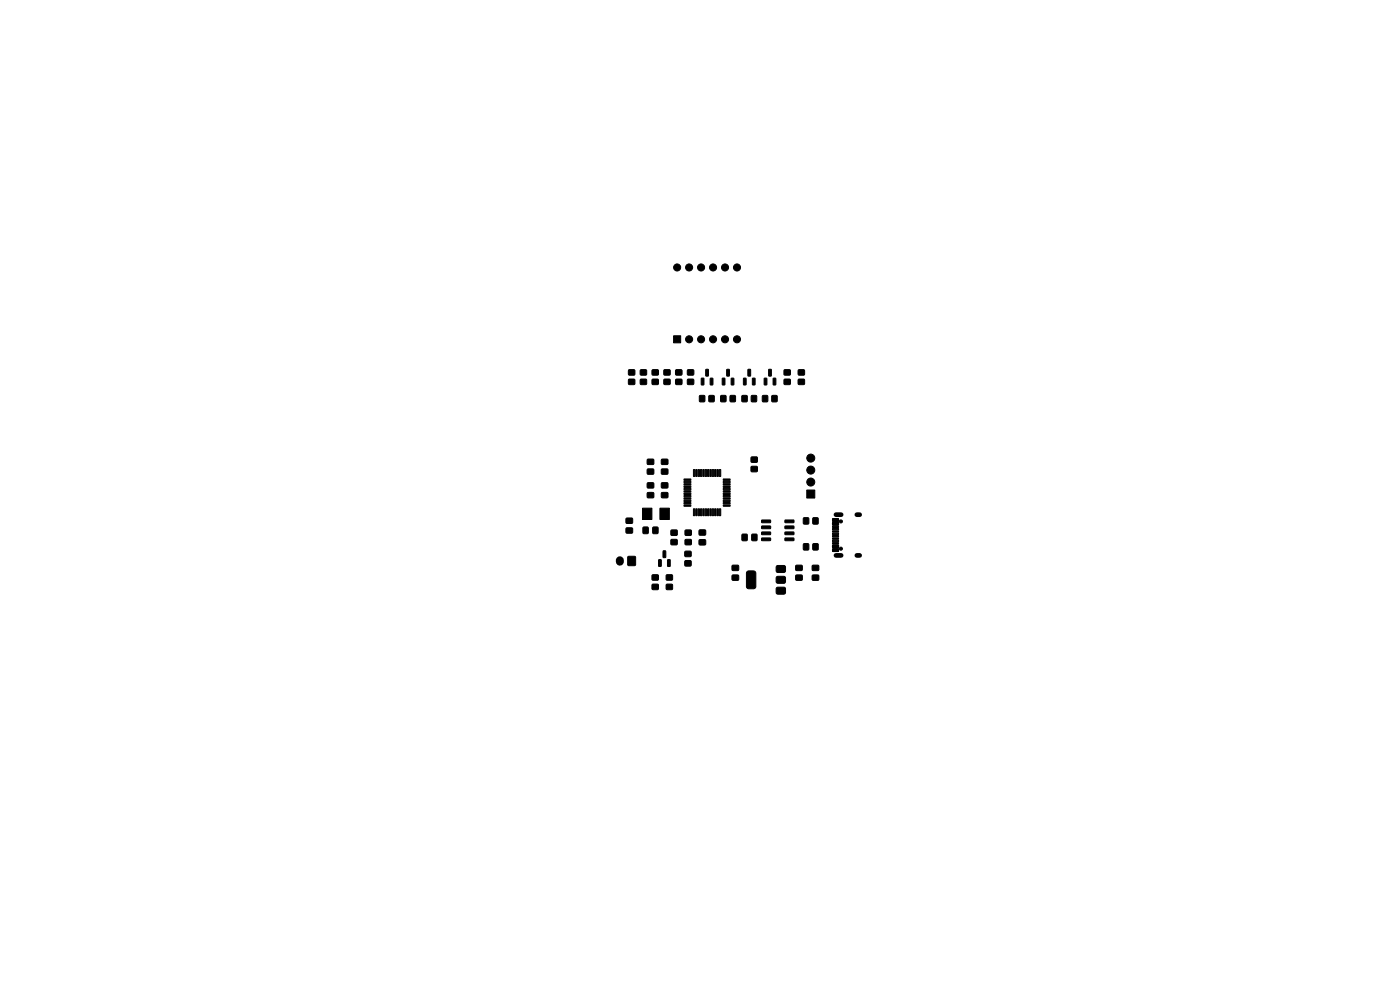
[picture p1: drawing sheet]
<svg xmlns="http://www.w3.org/2000/svg" width="297mm" height="210mm" viewBox="0 0 297 210" stroke-linecap="round" stroke-linejoin="round" font-family="sans-serif">
<g fill="#000" stroke="#000" stroke-width=".21">
<path d="M133.4 78.5h1.2v1h-1.2zM135.9 78.5h1.2v1h-1.2zM138.4 78.5h1.2v1h-1.2zM140.9 78.5h1.2v1h-1.2zM143.4 78.5h1.2v1h-1.2zM142.9 71.2h1.5v1.5h-1.5zM145.9 78.5h1.2v1h-1.2zM149.7 78.4h.6l-.1 1.4-.5-.1zM154.2 78.4h.5v1.4l-.5-.1zM158.7 78.4h.5v1.4l-.5-.1zM163.1 78.4h.5v1.4l-.5-.1zM166.4 78.5h1.2v1h-1.2z"/>
<path d="M169.4 78.5h1.2v1h-1.2zM133.4 80.5h1.2v1h-1.2zM135.9 80.5h1.2v1h-1.2zM137.3 97.4h1.4v1.1h-1.4zM138.4 80.5h1.2v1h-1.2zM140.3 97.4h1.4v1.1h-1.4zM140.9 80.5h1.2v1h-1.2zM143.4 80.5h1.2v1h-1.2zM145.9 80.5h1.2v1h-1.2zM147.1 99.6l.3 .1-.1 1.4-.2-.1zM147.6 99.6l.3 .1-.1 1.4-.2-.1zM148.1 99.6l.3 .1-.1 1.4-.2-.1z"/>
<path d="M148.6 99.6l.3 .1-.1 1.4-.2-.1zM148.8 80.2l.5 .1v1.4l-.5-.1zM149.1 99.6l.3 .1-.1 1.4-.2-.1zM148.4 83.9h1.1v1.3h-1.1zM149.6 99.6l.3 .1-.1 1.4-.2-.1zM150.1 99.6l.3 .1-.1 1.4-.2-.1zM150.6 99.6l.3 .1-.1 1.4-.2-.1zM150.7 80.2l.5 .1v1.4l-.5-.1zM151.1 99.6l.3 .1-.1 1.4-.2-.1zM150.4 83.9h1.1v1.3h-1.1zM151.6 99.6l.3 .1-.1 1.4-.2-.1zM152.1 99.6l.3 .1-.1 1.4-.2-.1z"/>
<path d="M152.6 99.6l.3 .1-.1 1.4-.2-.1zM153.2 80.2l.6 .1-.1 1.4-.5-.1zM152.9 83.9h1.1v1.3h-1.1zM155.1 80.2l.6 .1-.1 1.4-.5-.1zM154.9 83.9h1.1v1.3h-1.1zM157.7 80.2l.6 .1-.1 1.4-.5-.1zM157.4 83.9h1.1v1.3h-1.1zM159.4 97h1.2v1h-1.2zM159.6 80.2l.6 .1-.1 1.4-.5-.1zM159.4 83.9h1.1v1.3h-1.1zM162.1 80.2l.6 .1-.1 1.4-.5-.1zM161.8 83.9h1v1.3h-1z"/>
<path d="M164 80.2l.6 .1-.1 1.4-.5-.1zM163.8 83.9h1v1.3h-1zM166.4 80.5h1.2v1h-1.2zM169.4 80.5h1.2v1h-1.2zM132.8 109.9h1.4v1.1h-1.4zM132.8 112h1.4v1.1h-1.4zM133.2 118.1h1.6v1.8h-1.6zM136.3 107.8h2v2.4h-2zM137.3 99.5h1.4v1.1h-1.4zM136.4 111.8h1.1v1.4h-1.1zM137.3 102.4h1.4v1.1h-1.4zM137.3 104.5h1.4v1.1h-1.4z"/>
<path d="M138.5 111.8h1.1v1.4h-1.1zM140 107.8h2v2.4h-2zM140.3 99.5h1.4v1.1h-1.4zM140.7 116.9h.5v1.4l-.5-.1zM140.3 102.4h1.4v1.1h-1.4zM140.3 104.5h1.4v1.1h-1.4zM142.4 114.5h1.2v1h-1.2zM142.4 112.5h1.2v1h-1.2zM145.1 101.6h1.4l.1 .2-1.4 .1zM145.1 102.1h1.4l.1 .2-1.4 .1zM145.1 102.6h1.4l.1 .2-1.4 .1zM145.1 103.1h1.4l.1 .2-1.4 .1z"/>
<path d="M145.1 103.6h1.4l.1 .2-1.4 .1zM145.1 104.1h1.4l.1 .2-1.4 .1zM145.1 104.6h1.4l.1 .2-1.4 .1zM145.1 105.1h1.4l.1 .2-1.4 .1zM145.1 105.6h1.4l.1 .2-1.4 .1zM145.1 106.1h1.4l.1 .2-1.4 .1zM145.1 106.6h1.4l.1 .2-1.4 .1zM145.1 107.1h1.4l.1 .2-1.4 .1zM145.3 117h1.3v1h-1.3zM145.4 114.5h1.2v1h-1.2zM145.4 112.5h1.2v1h-1.2zM147.1 107.9l.3 .1-.1 1.4-.2-.1z"/>
<path d="M147.6 107.9l.3 .1-.1 1.4-.2-.1zM148.1 107.9l.3 .1-.1 1.4-.2-.1zM148.6 107.9l.3 .1-.1 1.4-.2-.1zM149.1 107.9l.3 .1-.1 1.4-.2-.1zM148.3 112.4h1.4v1.1h-1.4zM148.3 114.5h1.4v1.1h-1.4zM149.6 107.9l.3 .1-.1 1.4-.2-.1zM150.1 107.9l.3 .1-.1 1.4-.2-.1zM150.6 107.9l.3 .1-.1 1.4-.2-.1zM151.1 107.9l.3 .1-.1 1.4-.2-.1zM151.6 107.9l.3 .1-.1 1.4-.2-.1zM152.1 107.9l.3 .1-.1 1.4-.2-.1z"/>
<path d="M152.6 107.9l.3 .1-.1 1.4-.2-.1zM153.4 107.1h1.4l.1 .2-1.4 .1zM153.4 106.6h1.4l.1 .2-1.4 .1zM153.4 106.1h1.4l.1 .2-1.4 .1zM153.4 105.6h1.4l.1 .2-1.4 .1zM153.4 105.1h1.4l.1 .2-1.4 .1zM153.4 104.6h1.4l.1 .2-1.4 .1zM153.4 104.1h1.4l.1 .2-1.4 .1zM153.4 103.6h1.4l.1 .2-1.4 .1zM153.4 103.1h1.4l.1 .2-1.4 .1zM153.4 102.6h1.4l.1 .2-1.4 .1zM153.4 102.1h1.4l.1 .2-1.4 .1z"/>
<path d="M153.4 101.6h1.4l.1 .2-1.4 .1zM157.4 113.3h1.1v1.4h-1.1zM159.4 99h1.2v1h-1.2zM159.5 113.3h1.1v1.4h-1.1zM161.6 110.3h1.8l.1 .5-1.9 .1zM161.6 111.6h1.8l.1 .5-1.9 .1zM161.6 112.9l1.8-.1 .1 .5-1.9 .1zM161.6 114.1h1.8l.1 .5-1.9 .1zM166.5 114.1h1.9v.5l-1.8 .1zM166.5 112.9l1.9-.1v.5l-1.8 .1zM166.5 111.6h1.9v.5l-1.8 .1zM166.5 110.3h1.9v.5l-1.8 .1z"/>
<path d="M168.8 119.9h1.4v1.1h-1.4zM170.5 115.4h1v1.2h-1zM170.5 109.9h1v1.2h-1zM171.2 104h1.7v1.7h-1.7zM172.3 119.9h1.4v1.1h-1.4zM172.5 115.4h1v1.2h-1zM172.5 109.9h1v1.2h-1zM176.6 114.6h1.2l.1 .2-1.2 .1zM176.6 113.6h1.2l.1 .2-1.2 .1zM176.6 113.1h1.2l.1 .2-1.2 .1zM176.6 112.1h1.2l.1 .2-1.2 .1zM176.6 111.6h1.2l.1 .2-1.2 .1z"/>
<path d="M176.6 112.6h1.2l.1 .2-1.2 .1zM176.6 114.1h1.2l.1 .2-1.2 .1zM176.6 115.1h1.2l.1 .2-1.2 .1zM176.6 116.4h1.2l.1 .5-1.2 .1zM176.6 115.6h1.2l.1 .5-1.2 .1zM176.6 110.8h1.2l.1 .5-1.2 .1zM176.6 110h1.2l.1 .5-1.2 .1zM138.4 124h1.2v1h-1.2zM138.4 122h1.2v1h-1.2zM139.7 118.7l.6 .1-.1 1.4-.5-.1zM141.4 124h1.2v1h-1.2zM141.4 122h1.2v1h-1.2z"/>
<path d="M141.6 118.7l.6 .1-.1 1.4-.5-.1zM145.3 119h1.3v1h-1.3zM155.3 122h1.4v1.1h-1.4zM155.3 119.9h1.4v1.1h-1.4zM158.5 121.2l.2-.1h1.2l.4 .3v3l-.2 .4-1.4 .1-.3-.3-.1-3zM164.8 124.6h1.7l.1 .3v1l-.3 .2-1.5-.1-.2-.3 .1-.9zM164.8 122.3h1.7l.1 .3v1l-.3 .2-1.5-.1-.2-.3 .1-.9zM164.8 120h1.7l.1 .3v1l-.3 .2-1.5-.1-.2-.3 .1-.9zM168.8 122h1.4v1.1h-1.4zM172.3 122h1.4v1.1h-1.4z"/>
<circle cx="143.6" cy="56.7" r=".75"/>
<circle cx="146.2" cy="56.7" r=".75"/>
<circle cx="148.7" cy="56.7" r=".75"/>
<circle cx="151.3" cy="56.7" r=".75"/>
<circle cx="153.8" cy="56.7" r=".75"/>
<circle cx="156.3" cy="56.7" r=".75"/>
<circle cx="146.2" cy="72" r=".75"/>
<circle cx="148.7" cy="72" r=".75"/>
<circle cx="151.3" cy="72" r=".75"/>
<circle cx="153.8" cy="72" r=".75"/>
<circle cx="156.3" cy="72" r=".75"/>
<circle cx="172" cy="99.7" r=".85"/>
<circle cx="172" cy="97.2" r=".85"/>
<circle cx="172" cy="102.3" r=".85"/>
<circle cx="178.4" cy="110.6" r=".33"/>
<circle cx="178.4" cy="116.4" r=".33"/>
</g>
<path d="M177.3 117.8h1.1M177.3 109.2h1.1M181.8 117.8h.6M181.8 109.2h.6" fill="none" stroke="#000" stroke-width="1"/>
<path d="M131.5 118.8v.3" fill="none" stroke="#000" stroke-width="1.7"/>
</svg>
